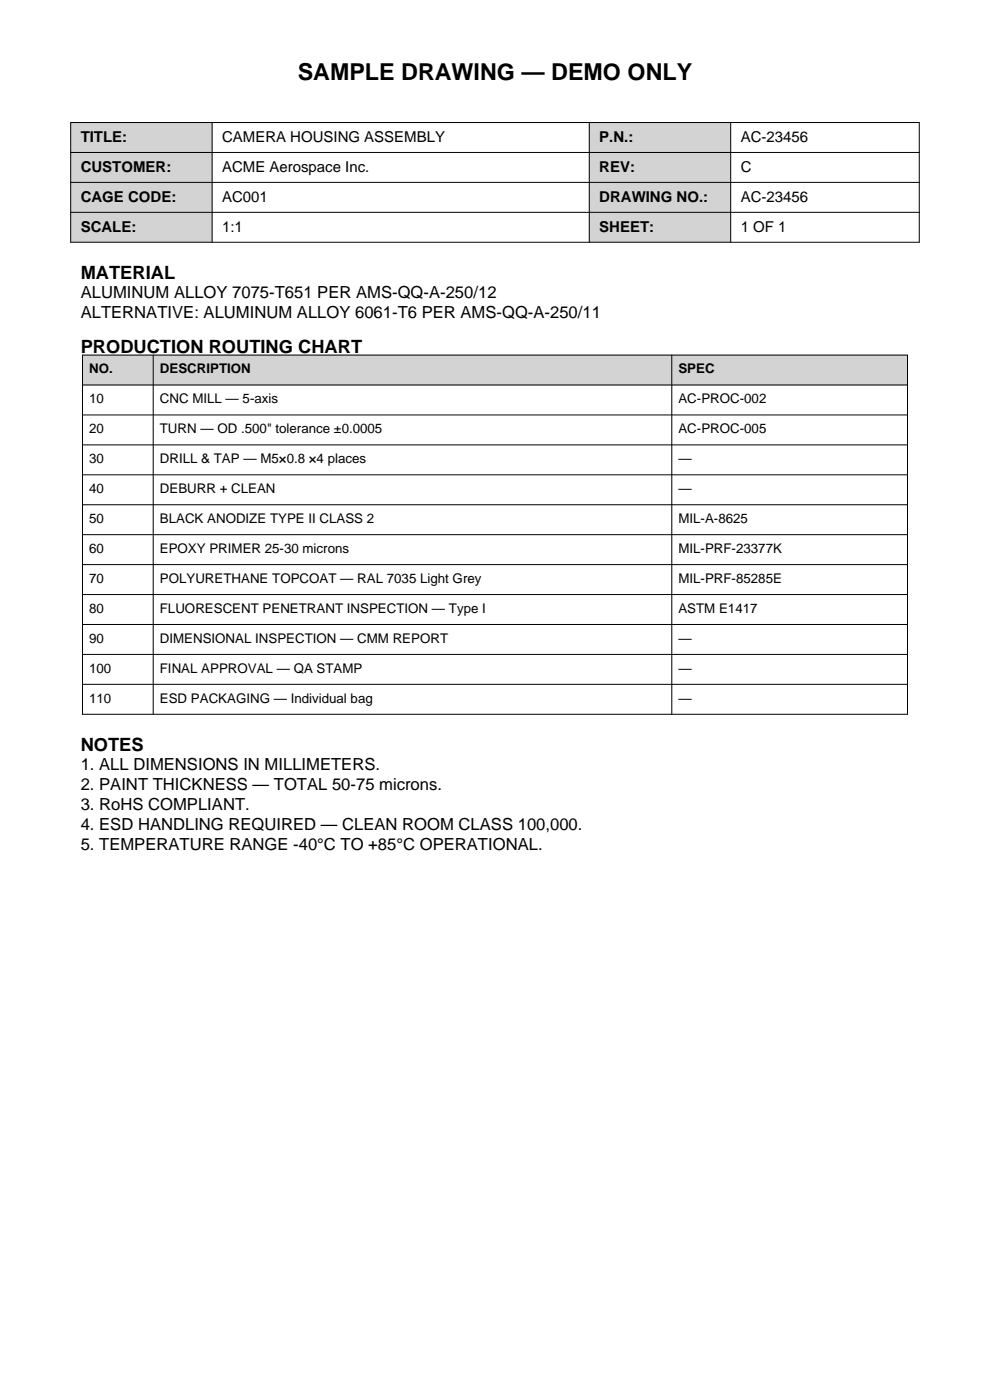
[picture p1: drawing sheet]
<svg xmlns="http://www.w3.org/2000/svg" width="210mm" height="297mm" viewBox="0 0 210 297" stroke-linecap="round" stroke-linejoin="round" font-family="sans-serif">
<defs><g id="words">
<text font-size="4.9" x="63.2" y="17.1">SAMPLE DRAWING — DEMO ONLY</text>
<g font-size="3.9">
<text x="17.1" y="59.3">MATERIAL</text>
<text x="17.1" y="75">PRODUCTION ROUTING CHART</text>
<text x="17.1" y="159.4">NOTES</text>
</g>
<g font-size="3.5">
<text x="17.1" y="63.2">ALUMINUM ALLOY 7075-T651 PER AMS-QQ-A-250/12</text>
<text x="17.1" y="67.4">ALTERNATIVE: ALUMINUM ALLOY 6061-T6 PER AMS-QQ-A-250/11</text>
<text x="17.1" y="163.3">1. ALL DIMENSIONS IN MILLIMETERS.</text>
<text x="17.1" y="167.5">2. PAINT THICKNESS — TOTAL 50-75 microns.</text>
<text x="17.1" y="171.8">3. RoHS COMPLIANT.</text>
<text x="17.1" y="176">4. ESD HANDLING REQUIRED — CLEAN ROOM CLASS 100,000.</text>
<text x="17.1" y="180.2">5. TEMPERATURE RANGE -40°C TO +85°C OPERATIONAL.</text>
</g>
<g font-size="3.2">
<text x="17.1" y="30.2">TITLE:</text>
<text x="47.1" y="30.2">CAMERA HOUSING ASSEMBLY</text>
<text x="127.1" y="30.2">P.N.:</text>
<text x="157.1" y="30.2">AC-23456</text>
<text x="17.1" y="36.6">CUSTOMER:</text>
<text x="47.1" y="36.6">ACME Aerospace Inc.</text>
<text x="127.1" y="36.6">REV:</text>
<text x="157.1" y="36.6">C</text>
<text x="17.1" y="42.9">CAGE CODE:</text>
<text x="47.1" y="42.9">AC001</text>
<text x="127.1" y="42.9">DRAWING NO.:</text>
<text x="157.1" y="42.9">AC-23456</text>
<text x="17.1" y="49.3">SCALE:</text>
<text x="47.1" y="49.3">1:1</text>
<text x="127.1" y="49.3">SHEET:</text>
<text x="157.1" y="49.3">1 OF 1</text>
</g>
<g font-size="2.8">
<text x="18.9" y="79.2">NO.</text>
<text x="33.9" y="79.2">DESCRIPTION</text>
<text x="143.9" y="79.2">SPEC</text>
<text x="18.9" y="85.6">10</text>
<text x="33.9" y="85.6">CNC MILL — 5-axis</text>
<text x="143.9" y="85.6">AC-PROC-002</text>
<text x="18.9" y="91.9">20</text>
<text x="33.9" y="91.9">TURN — OD .500&quot; tolerance ±0.0005</text>
<text x="143.9" y="91.9">AC-PROC-005</text>
<text x="18.9" y="98.3">30</text>
<text x="33.9" y="98.3">DRILL &amp; TAP — M5×0.8 ×4 places</text>
<text x="143.9" y="98.3">—</text>
<text x="18.9" y="104.6">40</text>
<text x="33.9" y="104.6">DEBURR + CLEAN</text>
<text x="143.9" y="104.6">—</text>
<text x="18.9" y="111">50</text>
<text x="33.9" y="111">BLACK ANODIZE TYPE II CLASS 2</text>
<text x="143.9" y="111">MIL-A-8625</text>
<text x="18.9" y="117.3">60</text>
<text x="33.9" y="117.3">EPOXY PRIMER 25-30 microns</text>
<text x="143.9" y="117.3">MIL-PRF-23377K</text>
<text x="18.9" y="123.7">70</text>
<text x="33.9" y="123.7">POLYURETHANE TOPCOAT — RAL 7035 Light Grey</text>
<text x="143.9" y="123.7">MIL-PRF-85285E</text>
<text x="18.9" y="130">80</text>
<text x="33.9" y="130">FLUORESCENT PENETRANT INSPECTION — Type I</text>
<text x="143.9" y="130">ASTM E1417</text>
<text x="18.9" y="136.4">90</text>
<text x="33.9" y="136.4">DIMENSIONAL INSPECTION — CMM REPORT</text>
<text x="143.9" y="136.4">—</text>
<text x="18.9" y="142.7">100</text>
<text x="33.9" y="142.7">FINAL APPROVAL — QA STAMP</text>
<text x="143.9" y="142.7">—</text>
<text x="18.9" y="149.1">110</text>
<text x="33.9" y="149.1">ESD PACKAGING — Individual bag</text>
<text x="143.9" y="149.1">—</text>
</g>
</g></defs>
<g fill="#d3d3d3">
<path d="M15 26h30v25.4h-30z" fill-rule="evenodd"/>
<path d="M125 26h30v25.4h-30z" fill-rule="evenodd"/>
</g>
<path d="M15 26h180v25.4h-180zM15 32.3h180M15 38.7h180M45 26v25.4M125 26v25.4M155 26v25.4M15 45h180" fill="none" stroke="#000" stroke-width=".21"/>
<path d="M17.5 75.3h175v6.4h-175z" fill-rule="evenodd" fill="#d3d3d3"/>
<g fill="none" stroke="#000" stroke-width=".21">
<path d="M17.5 75.3h175v76.2h-175zM32.5 75.3v76.2M142.5 75.3v76.2M17.5 81.7h175M17.5 88h175M17.5 94.4h175M17.5 100.7h175M17.5 107.1h175M17.5 113.4h175M17.5 119.8h175M17.5 126.1h175M17.5 132.5h175"/>
<path d="M17.5 138.8h175M17.5 145.2h175"/>
</g>
<use href="#words"/>
</svg>
